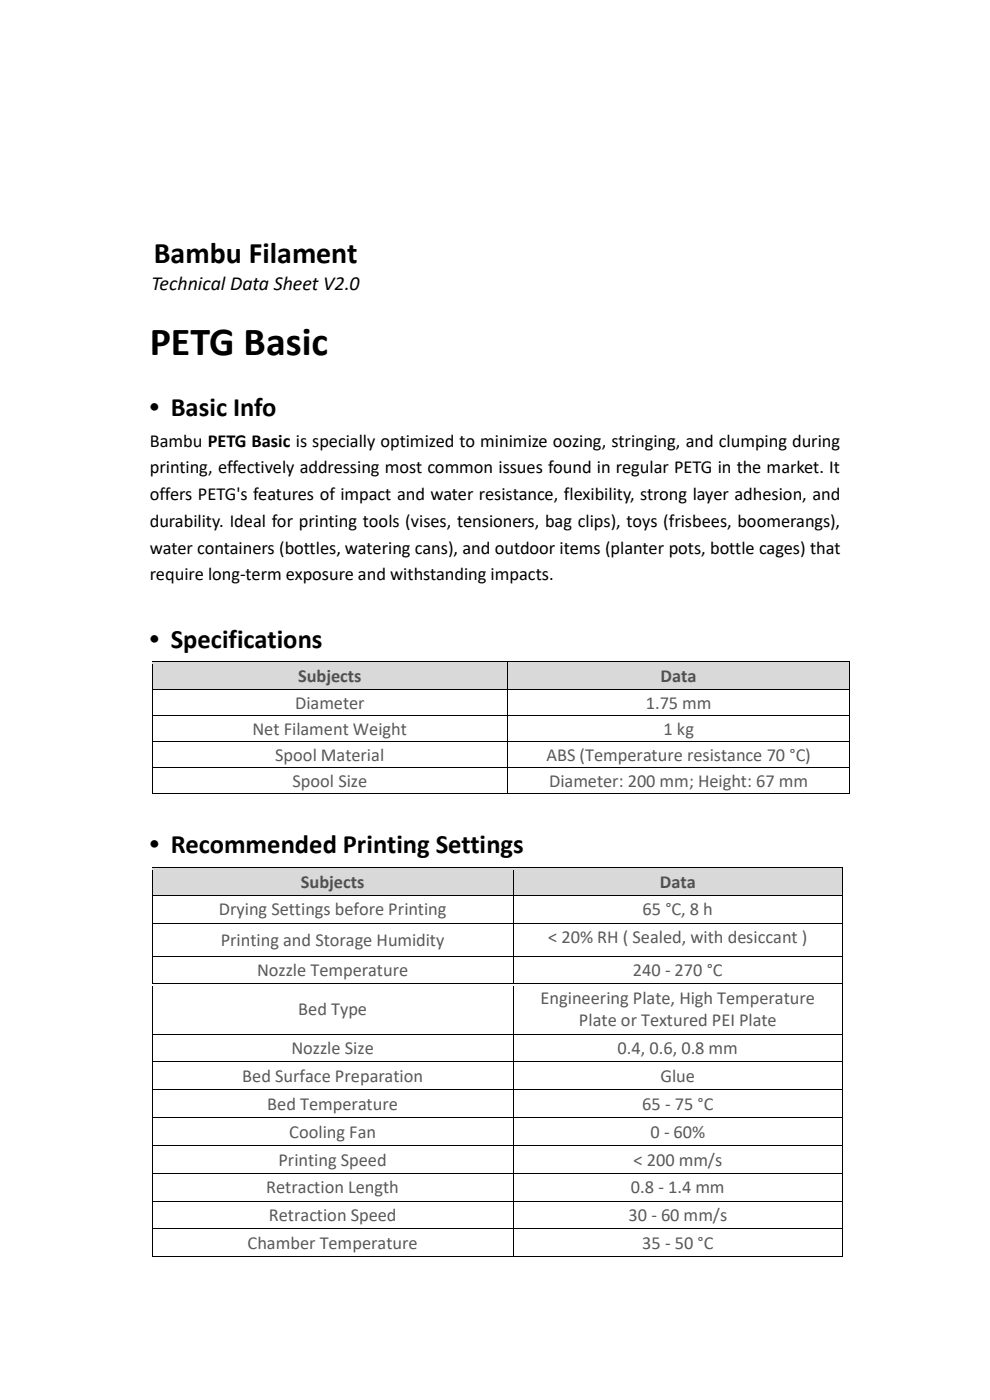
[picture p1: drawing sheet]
<svg xmlns="http://www.w3.org/2000/svg" width="210mm" height="297mm" viewBox="0 0 210 297" stroke-linecap="round" stroke-linejoin="round" font-family="sans-serif">
<defs><g id="words">
<text font-size="8.5" x="31.8" y="75.3">PETG Basic</text>
<text font-size="6.3" x="32.6" y="55.8">Bambu Filament</text>
<g font-size="5.6">
<text x="31.8" y="88.2">• Basic Info</text>
<text x="31.8" y="137.4">• Specifications</text>
<text x="31.8" y="181.1">• Recommended Printing Settings</text>
</g>
<text font-size="4.2" x="32.1" y="61.5">Technical Data Sheet V2.0</text>
<g font-size="3.9">
<text x="31.8" y="94.8">Bambu PETG Basic is specially optimized to minimize oozing, stringing, and clumping during</text>
<text x="31.8" y="100.4">printing, effectively addressing most common issues found in regular PETG in the market. It</text>
<text x="31.8" y="106.1">offers PETG's features of impact and water resistance, flexibility, strong layer adhesion, and</text>
<text x="31.8" y="111.8">durability. Ideal for printing tools (vises, tensioners, bag clips), toys (frisbees, boomerangs),</text>
<text x="31.8" y="117.5">water containers (bottles, watering cans), and outdoor items (planter pots, bottle cages) that</text>
<text x="31.8" y="123.2">require long-term exposure and withstanding impacts.</text>
</g>
<g font-size="3.9" fill="#525252">
<text x="63.2" y="144.7">Subjects</text>
<text x="140.1" y="144.7">Data</text>
<text x="63.8" y="188.3">Subjects</text>
<text x="139.9" y="188.3">Data</text>
</g>
<g font-size="3.9" fill="#595959">
<text x="53.5" y="155.9">Net Filament Weight</text>
<text x="62.5" y="150.4">Diameter</text>
<text x="136.9" y="150.4">1.75 mm</text>
<text x="140.7" y="155.9">1 kg</text>
<text x="58.3" y="161.4">Spool Material</text>
<text x="115.8" y="161.4">ABS (Temperature resistance 70 °C)</text>
<text x="62" y="166.9">Spool Size</text>
<text x="116.4" y="166.9">Diameter: 200 mm; Height: 67 mm</text>
<text x="46.4" y="194.3">Drying Settings before Printing</text>
<text x="136.2" y="194.3">65 °C, 8 h</text>
<text x="46.8" y="200.7">Printing and Storage Humidity</text>
<text x="116.2" y="200.1">&lt; 20% RH ( Sealed, with desiccant )</text>
<text x="54.5" y="207.2">Nozzle Temperature</text>
<text x="134.2" y="207.2">240 - 270 °C</text>
<text x="63.2" y="215.4">Bed Type</text>
<text x="114.6" y="213.1">Engineering Plate, High Temperature</text>
<text x="122.7" y="217.8">Plate or Textured PEI Plate</text>
<text x="61.8" y="223.7">Nozzle Size</text>
<text x="130.9" y="223.7">0.4, 0.6, 0.8 mm</text>
<text x="51.4" y="229.6">Bed Surface Preparation</text>
<text x="140" y="229.6">Glue</text>
<text x="56.6" y="235.5">Bed Temperature</text>
<text x="136.2" y="235.5">65 - 75 °C</text>
<text x="61.3" y="241.4">Cooling Fan</text>
<text x="137.9" y="241.4">0 - 60%</text>
<text x="59" y="247.3">Printing Speed</text>
<text x="134.3" y="247.3">&lt; 200 mm/s</text>
<text x="56.4" y="253.2">Retraction Length</text>
<text x="133.8" y="253.2">0.8 - 1.4 mm</text>
<text x="57" y="259.1">Retraction Speed</text>
<text x="133.2" y="259.1">30 - 60 mm/s</text>
<text x="52.5" y="265">Chamber Temperature</text>
<text x="136.2" y="265">35 - 50 °C</text>
</g>
</g></defs>
<g fill="#d9d9d9">
<path d="M32.4 140.5h75.1v5.7h-75.1z" fill-rule="evenodd"/>
<path d="M33.7 141h72.5v4.7h-72.5z" fill-rule="evenodd"/>
<path d="M107.7 140.5h72.4v5.7h-72.4z" fill-rule="evenodd"/>
<path d="M109 141h69.8v4.7h-69.8z" fill-rule="evenodd"/>
</g>
<g fill="#000">
<path d="M32.2 140.4h.2v.6h-.2z" fill-rule="evenodd"/>
<path d="M32.2 140.4h.2v.1h-.2z" fill-rule="evenodd"/>
</g>
<path d="M32.4 140.4h75.1" fill="none" stroke="#000" stroke-width=".21"/>
<path d="M32.4 140.5h75.1v.5h-75.1z" fill-rule="evenodd" fill="#d9d9d9"/>
<g fill="#000">
<path d="M107.5 140.5h.1v.5h-.1z" fill-rule="evenodd"/>
<path d="M107.5 140.4h.1v.1h-.1z" fill-rule="evenodd"/>
</g>
<path d="M107.6 140.4h72.5" fill="none" stroke="#000" stroke-width=".21"/>
<path d="M107.6 140.5h72.5v.5h-72.5z" fill-rule="evenodd" fill="#d9d9d9"/>
<g fill="#000">
<path d="M180.1 140.4h.1v.6h-.1z" fill-rule="evenodd"/>
<path d="M180.1 140.4h.1v.1h-.1z" fill-rule="evenodd"/>
</g>
<path d="M32.3 145.7h75.3v.5h-75.3z" fill-rule="evenodd" fill="#d9d9d9"/>
<path d="M32.3 141v5.2" fill="none" stroke="#000" stroke-width=".21"/>
<path d="M107.6 145.7h72.6v.5h-72.6z" fill-rule="evenodd" fill="#d9d9d9"/>
<g fill="none" stroke="#000" stroke-width=".21">
<path d="M32.3 146.7v5M32.3 152.2v5.1M32.3 157.8v5M32.4 146.3h75.1M32.4 151.8h75.1M32.4 157.4h75.1M107.6 141v5.2M107.6 146.7v5M107.6 152.2v5.1M107.6 157.8v5M107.6 146.3h72.5M107.6 151.8h72.5"/>
<path d="M107.6 157.4h72.5M180.2 141v5.2M180.2 146.7v5M180.2 152.2v5.1M180.2 157.8v5M32.3 163.3v5M32.4 162.9h75.1M32.4 168.4h75.1M107.6 163.3v5M107.6 162.9h72.5M107.6 168.4h72.5M180.2 163.3v5"/>
</g>
<g fill="#000">
<path d="M32.2 146.2h.2v.5h-.2z" fill-rule="evenodd"/>
<path d="M32.2 151.7h.2v.5h-.2z" fill-rule="evenodd"/>
<path d="M32.2 157.3h.2v.5h-.2z" fill-rule="evenodd"/>
<path d="M107.5 146.2h.1v.5h-.1z" fill-rule="evenodd"/>
<path d="M107.5 151.7h.1v.5h-.1z" fill-rule="evenodd"/>
<path d="M107.5 157.3h.1v.5h-.1z" fill-rule="evenodd"/>
<path d="M180.1 146.2h.1v.5h-.1z" fill-rule="evenodd"/>
<path d="M180.1 151.7h.1v.5h-.1z" fill-rule="evenodd"/>
<path d="M180.1 157.3h.1v.5h-.1z" fill-rule="evenodd"/>
<path d="M32.2 162.8h.2v.5h-.2z" fill-rule="evenodd"/>
<path d="M32.2 168.3h.2v.2h-.2z" fill-rule="evenodd"/>
<path d="M32.2 168.3h.2v.2h-.2z" fill-rule="evenodd"/>
<path d="M107.5 162.8h.1v.5h-.1z" fill-rule="evenodd"/>
<path d="M107.5 168.3h.1v.2h-.1z" fill-rule="evenodd"/>
<path d="M180.1 162.8h.1v.5h-.1z" fill-rule="evenodd"/>
<path d="M180.1 168.3h.1v.2h-.1z" fill-rule="evenodd"/>
<path d="M180.1 168.3h.1v.2h-.1z" fill-rule="evenodd"/>
</g>
<g fill="#d9d9d9">
<path d="M32.4 184.1h76.3v5.8h-76.3z" fill-rule="evenodd"/>
<path d="M33.7 184.6h73.7v4.8h-73.7z" fill-rule="evenodd"/>
<path d="M108.9 184.1h69.6v5.8h-69.6z" fill-rule="evenodd"/>
<path d="M110.2 184.6h67v4.8h-67z" fill-rule="evenodd"/>
</g>
<g fill="#000">
<path d="M32.2 184h.2v.6h-.2z" fill-rule="evenodd"/>
<path d="M32.2 184h.2v.1h-.2z" fill-rule="evenodd"/>
</g>
<path d="M32.4 184h76.3" fill="none" stroke="#000" stroke-width=".21"/>
<path d="M32.4 184.1h76.3v.5h-76.3z" fill-rule="evenodd" fill="#d9d9d9"/>
<g fill="#000">
<path d="M108.7 184.1h.2v.5h-.2z" fill-rule="evenodd"/>
<path d="M108.7 184h.2v.1h-.2z" fill-rule="evenodd"/>
</g>
<path d="M108.9 184h69.6" fill="none" stroke="#000" stroke-width=".21"/>
<path d="M108.9 184.1h69.6v.5h-69.6z" fill-rule="evenodd" fill="#d9d9d9"/>
<g fill="#000">
<path d="M178.5 184h.2v.6h-.2z" fill-rule="evenodd"/>
<path d="M178.5 184h.2v.1h-.2z" fill-rule="evenodd"/>
</g>
<path d="M32.3 189.4h76.5v.5h-76.5z" fill-rule="evenodd" fill="#d9d9d9"/>
<path d="M32.3 184.6v5.3" fill="none" stroke="#000" stroke-width=".21"/>
<path d="M108.8 189.4h69.8v.5h-69.8z" fill-rule="evenodd" fill="#d9d9d9"/>
<g fill="none" stroke="#000" stroke-width=".21">
<path d="M32.3 190.6v5.2M32.3 196.5v6.3M32.4 190h76.3M32.4 195.9h76.3M108.8 184.6v5.3M108.8 190.6v5.2M108.8 196.5v6.3M108.9 190h69.6M108.9 195.9h69.6M178.6 184.6v5.3M178.6 190.6v5.2M178.6 196.5v6.3"/>
<path d="M32.3 203.5v5.2M32.4 202.9h76.3M108.8 203.5v5.2M108.9 202.9h69.6M178.6 203.5v5.2"/>
</g>
<g fill="#000">
<path d="M32.2 189.9h.2v.7h-.2z" fill-rule="evenodd"/>
<path d="M32.2 195.8h.2v.7h-.2z" fill-rule="evenodd"/>
<path d="M108.7 189.9h.2v.7h-.2z" fill-rule="evenodd"/>
<path d="M108.7 195.8h.2v.7h-.2z" fill-rule="evenodd"/>
<path d="M178.5 189.9h.2v.7h-.2z" fill-rule="evenodd"/>
<path d="M178.5 195.8h.2v.7h-.2z" fill-rule="evenodd"/>
<path d="M32.2 202.8h.2v.7h-.2z" fill-rule="evenodd"/>
<path d="M108.7 202.8h.2v.7h-.2z" fill-rule="evenodd"/>
<path d="M178.5 202.8h.2v.7h-.2z" fill-rule="evenodd"/>
</g>
<g fill="#fff">
<path d="M32.4 208.9h76.3v10.5h-76.3z" fill-rule="evenodd"/>
<path d="M33.7 211.7h73.7v4.8h-73.7z" fill-rule="evenodd"/>
<path d="M108.9 208.9h69.6v10.5h-69.6z" fill-rule="evenodd"/>
<path d="M110.2 209.4h67v4.7h-67z" fill-rule="evenodd"/>
<path d="M110.2 214.1h67v4.8h-67z" fill-rule="evenodd"/>
</g>
<path d="M32.2 208.7h.2v.7h-.2z" fill-rule="evenodd" fill="#000"/>
<path d="M32.4 208.8h76.3" fill="none" stroke="#000" stroke-width=".21"/>
<path d="M32.4 208.9h76.3v.5h-76.3z" fill-rule="evenodd" fill="#fff"/>
<path d="M108.7 208.7h.2v.7h-.2z" fill-rule="evenodd" fill="#000"/>
<path d="M108.9 208.8h69.6" fill="none" stroke="#000" stroke-width=".21"/>
<path d="M108.9 208.9h69.6v.5h-69.6z" fill-rule="evenodd" fill="#fff"/>
<path d="M178.5 208.7h.2v.7h-.2z" fill-rule="evenodd" fill="#000"/>
<path d="M32.3 218.9h76.5v.5h-76.5z" fill-rule="evenodd" fill="#fff"/>
<path d="M32.3 209.4v10" fill="none" stroke="#000" stroke-width=".21"/>
<path d="M108.8 218.9h69.8v.5h-69.8z" fill-rule="evenodd" fill="#fff"/>
<g fill="none" stroke="#000" stroke-width=".21">
<path d="M32.4 219.4h76.3M108.8 209.4v10M108.9 219.4h69.6M178.6 209.4v10M32.3 220v5.2M32.3 225.9v5.3M32.3 231.9v5.2M32.3 237.7v5.2M32.4 225.3h76.3M32.4 231.3h76.3M32.4 237.1h76.3M108.8 220v5.2"/>
<path d="M108.8 225.9v5.3M108.8 231.9v5.2M108.8 237.7v5.2M108.9 225.3h69.6M108.9 231.3h69.6M108.9 237.1h69.6M178.6 220v5.2M178.6 225.9v5.3M178.6 231.9v5.2M178.6 237.7v5.2M32.3 243.6v5.3M32.3 249.5v5.3"/>
<path d="M32.3 255.4v5.3M32.4 243h76.3M32.4 249h76.3M32.4 254.8h76.3M108.8 243.6v5.3M108.8 249.5v5.3M108.8 255.4v5.3M108.9 243h69.6M108.9 249h69.6M108.9 254.8h69.6M178.6 243.6v5.3M178.6 249.5v5.3"/>
<path d="M178.6 255.4v5.3M32.3 261.4v5.2M32.4 260.8h76.3M32.4 266.7h76.3M108.8 261.4v5.2M108.9 260.8h69.6M108.9 266.7h69.6M178.6 261.4v5.2"/>
</g>
<g fill="#000">
<path d="M32.2 219.4h.2v.6h-.2z" fill-rule="evenodd"/>
<path d="M32.2 225.2h.2v.7h-.2z" fill-rule="evenodd"/>
<path d="M32.2 231.2h.2v.7h-.2z" fill-rule="evenodd"/>
<path d="M32.2 237.1h.2v.6h-.2z" fill-rule="evenodd"/>
<path d="M108.7 219.4h.2v.6h-.2z" fill-rule="evenodd"/>
<path d="M108.7 225.2h.2v.7h-.2z" fill-rule="evenodd"/>
<path d="M108.7 231.2h.2v.7h-.2z" fill-rule="evenodd"/>
<path d="M108.7 237.1h.2v.6h-.2z" fill-rule="evenodd"/>
<path d="M178.5 219.4h.2v.6h-.2z" fill-rule="evenodd"/>
<path d="M178.5 225.2h.2v.7h-.2z" fill-rule="evenodd"/>
<path d="M178.5 231.2h.2v.7h-.2z" fill-rule="evenodd"/>
<path d="M178.5 237.1h.2v.6h-.2z" fill-rule="evenodd"/>
<path d="M32.2 242.9h.2v.7h-.2z" fill-rule="evenodd"/>
<path d="M32.2 248.9h.2v.6h-.2z" fill-rule="evenodd"/>
<path d="M32.2 254.8h.2v.6h-.2z" fill-rule="evenodd"/>
<path d="M108.7 242.9h.2v.7h-.2z" fill-rule="evenodd"/>
<path d="M108.7 248.9h.2v.6h-.2z" fill-rule="evenodd"/>
<path d="M108.7 254.8h.2v.6h-.2z" fill-rule="evenodd"/>
<path d="M178.5 242.9h.2v.7h-.2z" fill-rule="evenodd"/>
<path d="M178.5 248.9h.2v.6h-.2z" fill-rule="evenodd"/>
<path d="M178.5 254.8h.2v.6h-.2z" fill-rule="evenodd"/>
<path d="M32.2 260.7h.2v.7h-.2z" fill-rule="evenodd"/>
<path d="M32.2 266.6h.2v.1h-.2z" fill-rule="evenodd"/>
<path d="M32.2 266.6h.2v.1h-.2z" fill-rule="evenodd"/>
<path d="M108.7 260.7h.2v.7h-.2z" fill-rule="evenodd"/>
<path d="M108.7 266.6h.2v.1h-.2z" fill-rule="evenodd"/>
<path d="M178.5 260.7h.2v.7h-.2z" fill-rule="evenodd"/>
<path d="M178.5 266.6h.2v.1h-.2z" fill-rule="evenodd"/>
<path d="M178.5 266.6h.2v.1h-.2z" fill-rule="evenodd"/>
</g>
<use href="#words"/>
</svg>
